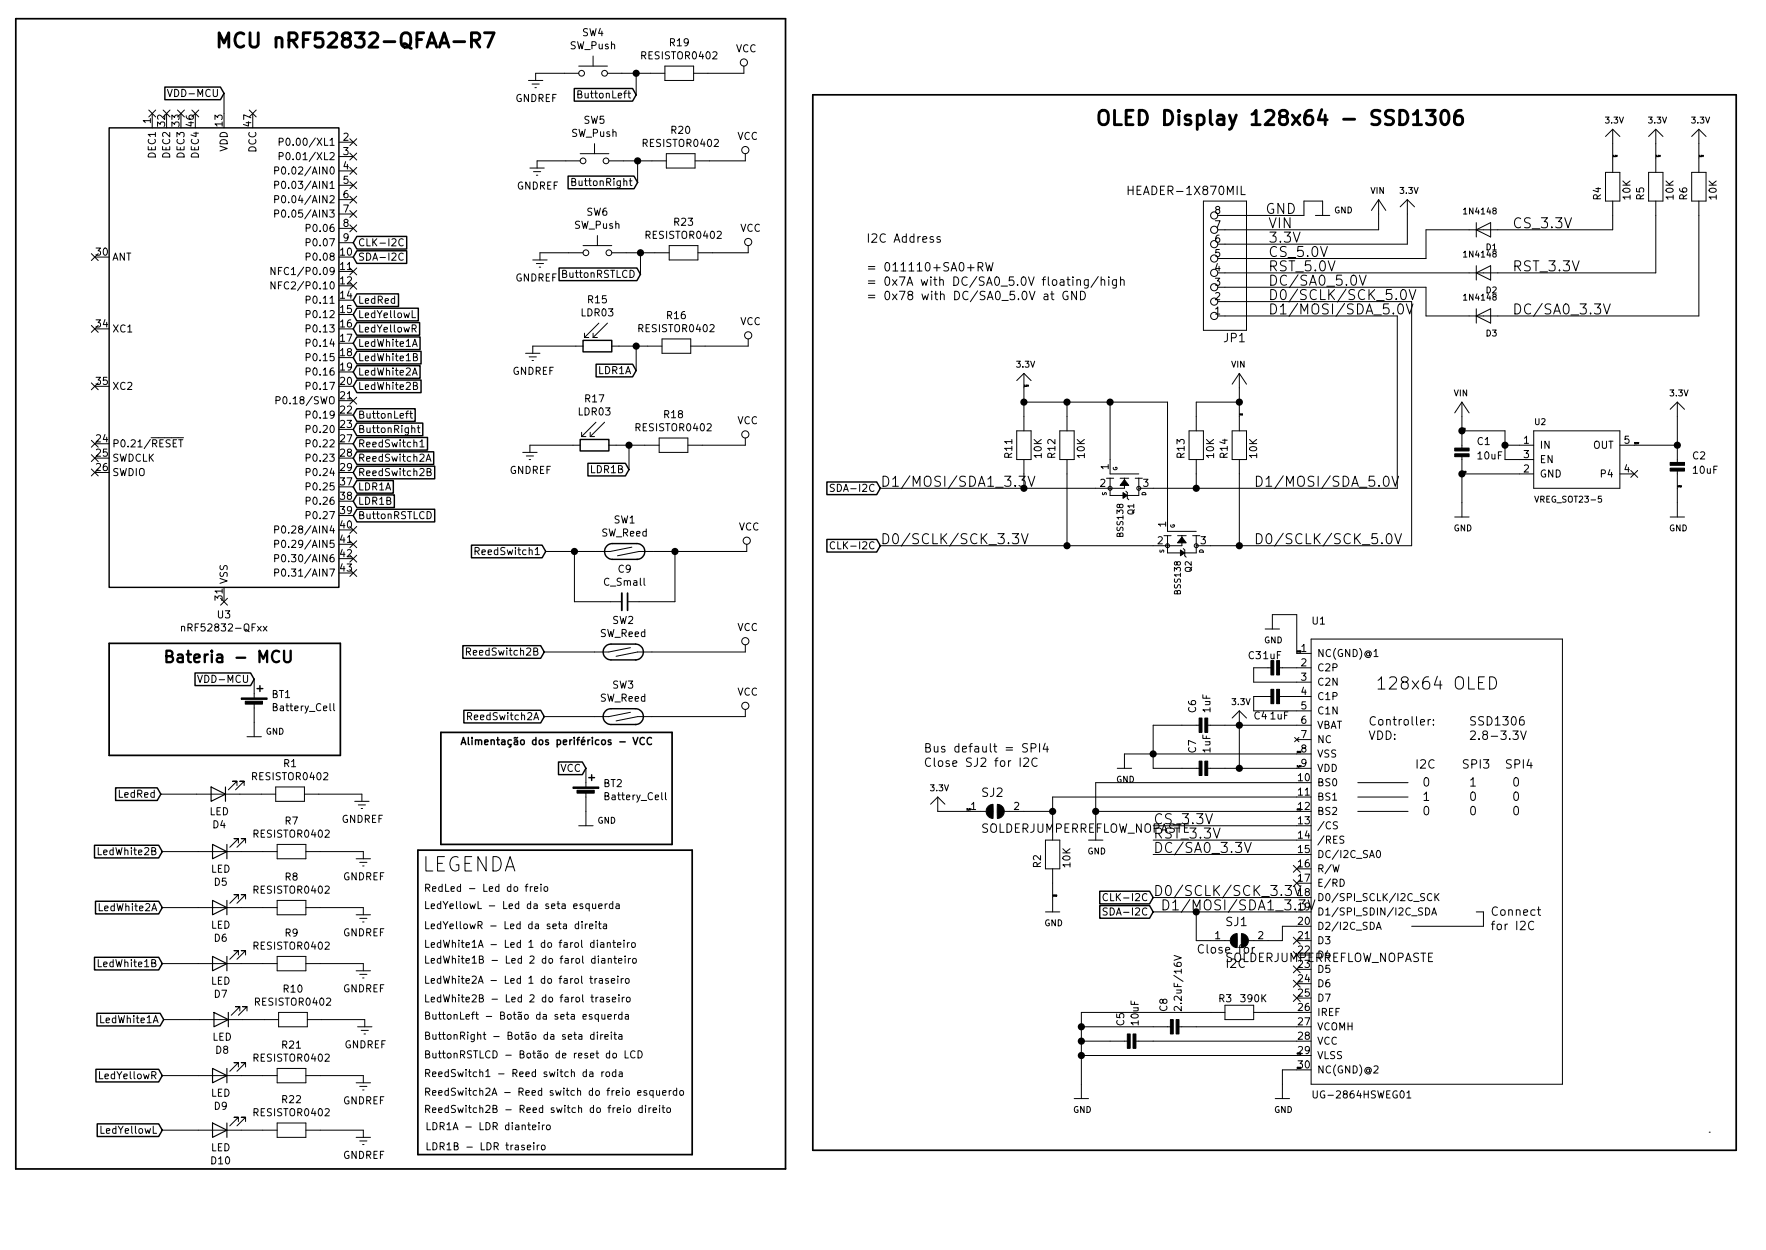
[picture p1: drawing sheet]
<svg xmlns="http://www.w3.org/2000/svg" width="297mm" height="210mm" viewBox="0 0 297 210" stroke-linecap="round" stroke-linejoin="round" font-family="sans-serif">
<defs><g id="words">
<g font-size="3.4">
<text x="36" y="8.1">MCU nRF52832-QFAA-R7</text>
<text x="184.1" y="21.1">OLED Display 128x64 - SSD1306</text>
<text x="71" y="146.6">LEGENDA</text>
</g>
<text font-size="2.9" x="232.6" y="116">128x64 OLED</text>
<text font-size="2.7" x="27.3" y="111.5">Bateria - MCU</text>
<g font-size="2.4">
<text x="212.8" y="36">GND</text>
<text x="213.3" y="40.8">3.3V</text>
<text x="213.3" y="38.4">VIN</text>
<text x="254.3" y="38.4">CS_3.3V</text>
<text x="213.3" y="45.7">RST_5.0V</text>
<text x="213.3" y="43.2">CS_5.0V</text>
<text x="254.3" y="45.7">RST_3.3V</text>
<text x="213.3" y="48.1">DC/SA0_5.0V</text>
<text x="213.3" y="50.5">D0/SCLK/SCK_5.0V</text>
<text x="213.3" y="52.9">D1/MOSI/SDA_5.0V</text>
<text x="254.3" y="52.9">DC/SA0_3.3V</text>
<text x="148.1" y="81.9">D1/MOSI/SDA1_3.3V</text>
<text x="210.9" y="81.9">D1/MOSI/SDA_5.0V</text>
<text x="148.1" y="91.6">D0/SCLK/SCK_3.3V</text>
<text x="210.9" y="91.6">D0/SCLK/SCK_5.0V</text>
<text x="194" y="141.1">RST_3.3V</text>
<text x="194" y="138.7">CS_3.3V</text>
<text x="194" y="143.5">DC/SA0_3.3V</text>
<text x="194" y="150.7">D0/SCLK/SCK_3.3V</text>
<text x="195.2" y="153.1">D1/MOSI/SDA1_3.3V</text>
</g>
<g font-size="2">
<text x="190.4" y="32.8">HEADER-1X870MIL</text>
<text x="145.7" y="40.8">I2C Address</text>
<text x="145.7" y="45.7">= 011110+SA0+RW</text>
<text x="145.7" y="48.1">= 0x7A with DC/SA0_5.0V floating/high</text>
<text x="145.7" y="50.5">= 0x78 with DC/SA0_5.0V at GND</text>
<text x="205.9" y="57.6">JP1</text>
<text x="230.1" y="124.5">VDD:</text>
<text x="230.7" y="122">Controller:</text>
<text x="247.6" y="122">SSD1306</text>
<text x="248.2" y="124.5">2.8-3.3V</text>
<text x="155.3" y="126.6">Bus default = SPI4</text>
<text x="155.3" y="129">Close SJ2 for I2C</text>
<text x="238.2" y="129.3">I2C</text>
<text x="246.1" y="129.3">SPI3</text>
<text x="253.4" y="129.3">SPI4</text>
<text x="165.2" y="134">SJ2</text>
<text x="239.4" y="137.1">0</text>
<text x="239.4" y="132.3">0</text>
<text x="239.4" y="134.7">1</text>
<text x="247.2" y="137.1">0</text>
<text x="247.2" y="134.7">0</text>
<text x="247.2" y="132.3">1</text>
<text x="254.5" y="137.1">0</text>
<text x="254.5" y="134.7">0</text>
<text x="254.5" y="132.3">0</text>
<text x="164.7" y="140.1">SOLDERJUMPERREFLOW_NOPASTE</text>
<text x="206.2" y="155.8">SJ1</text>
<text x="251" y="154">Connect</text>
<text x="201.2" y="160.4">Close for</text>
<text x="205.7" y="161.8">SOLDERJUMPERREFLOW_NOPASTE</text>
<text x="251.4" y="156.5">for I2C</text>
<text x="206" y="162.8">I2C</text>
</g>
<g font-size="1.7">
<text x="95.9" y="8.3">SW_Push</text>
<text x="97.9" y="6.1">SW4</text>
<text x="108.1" y="10">RESISTOR0402</text>
<text x="112.7" y="7.8">R19</text>
<text x="123.8" y="8.8">VCC</text>
<text x="29" y="16.3">VDD-MCU</text>
<text x="86.7" y="17.2">GNDREF</text>
<text x="97.8" y="16.6">ButtonLeft</text>
<text x="25.4" y="20.8" transform="rotate(-90 25.4 20.8)">1</text>
<text x="27.8" y="21.2" transform="rotate(-90 27.8 21.2)">32</text>
<text x="30.2" y="21.2" transform="rotate(-90 30.2 21.2)">33</text>
<text x="32.6" y="21.2" transform="rotate(-90 32.6 21.2)">46</text>
<text x="37.4" y="21.2" transform="rotate(-90 37.4 21.2)">13</text>
<text x="42.3" y="21.2" transform="rotate(-90 42.3 21.2)">47</text>
<text x="57.8" y="23.7">2</text>
<text x="96.1" y="23">SW_Push</text>
<text x="98.2" y="20.8">SW5</text>
<text x="112.9" y="22.5">R20</text>
<text x="124" y="23.5">VCC</text>
<text x="26.2" y="26.5" transform="rotate(-90 26.2 26.5)">DEC1</text>
<text x="28.6" y="26.5" transform="rotate(-90 28.6 26.5)">DEC2</text>
<text x="31" y="26.5" transform="rotate(-90 31 26.5)">DEC3</text>
<text x="33.5" y="26.5" transform="rotate(-90 33.5 26.5)">DEC4</text>
<text x="38.3" y="25.5" transform="rotate(-90 38.3 25.5)">VDD</text>
<text x="43.1" y="25.6" transform="rotate(-90 43.1 25.6)">DCC</text>
<text x="47.8" y="29.4">P0.02/AIN0</text>
<text x="48.6" y="24.5">P0.00/XL1</text>
<text x="48.6" y="26.9">P0.01/XL2</text>
<text x="57.8" y="26.1">3</text>
<text x="57.8" y="28.5">4</text>
<text x="108.3" y="24.7">RESISTOR0402</text>
<text x="47.8" y="31.8">P0.03/AIN1</text>
<text x="47.8" y="34.2">P0.04/AIN2</text>
<text x="57.8" y="30.9">5</text>
<text x="57.8" y="33.3">6</text>
<text x="57.8" y="35.8">7</text>
<text x="86.9" y="31.9">GNDREF</text>
<text x="96.8" y="31.3">ButtonRight</text>
<text x="204.4" y="36">8</text>
<text x="269.3" y="33.6" transform="rotate(-90 269.3 33.6)">R4</text>
<text x="274.2" y="33.5" transform="rotate(-90 274.2 33.5)">10K</text>
<text x="276.5" y="33.6" transform="rotate(-90 276.5 33.6)">R5</text>
<text x="281.5" y="33.5" transform="rotate(-90 281.5 33.5)">10K</text>
<text x="283.8" y="33.6" transform="rotate(-90 283.8 33.6)">R6</text>
<text x="288.7" y="33.5" transform="rotate(-90 288.7 33.5)">10K</text>
<text x="47.8" y="36.6">P0.05/AIN3</text>
<text x="52.1" y="39">P0.06</text>
<text x="52.1" y="41.4">P0.07</text>
<text x="57.8" y="38.2">8</text>
<text x="57.8" y="40.6">9</text>
<text x="60.2" y="41.4">CLK-I2C</text>
<text x="96.6" y="38.5">SW_Push</text>
<text x="98.7" y="36.3">SW6</text>
<text x="108.8" y="40.2">RESISTOR0402</text>
<text x="113.4" y="38">R23</text>
<text x="124.5" y="39">VCC</text>
<text x="204.4" y="40.8">6</text>
<text x="204.4" y="38.4">7</text>
<text x="16.2" y="43">30</text>
<text x="18.8" y="43.8">ANT</text>
<text x="47.3" y="46.3">NFC1/P0.09</text>
<text x="52.1" y="43.8">P0.08</text>
<text x="57.3" y="43">10</text>
<text x="57.3" y="45.4">11</text>
<text x="57.3" y="47.8">12</text>
<text x="60.2" y="43.8">SDA-I2C</text>
<text x="86.7" y="47.3">GNDREF</text>
<text x="94.7" y="46.7">ButtonRSTLCD</text>
<text x="204.4" y="45.7">4</text>
<text x="204.4" y="43.2">5</text>
<text x="47.3" y="48.7">NFC2/P0.10</text>
<text x="52.1" y="51.1">P0.11</text>
<text x="52.1" y="53.5">P0.12</text>
<text x="57.3" y="50.2">14</text>
<text x="57.3" y="52.7">15</text>
<text x="60.2" y="53.5">LedYellowL</text>
<text x="60.2" y="51.1">LedRed</text>
<text x="97.8" y="53.2">LDR03</text>
<text x="98.9" y="51">R15</text>
<text x="112.2" y="53.7">R16</text>
<text x="204.4" y="52.9">1</text>
<text x="204.4" y="50.5">2</text>
<text x="204.4" y="48.1">3</text>
<text x="16.2" y="55.1">34</text>
<text x="18.8" y="55.9">XC1</text>
<text x="52.1" y="55.9">P0.13</text>
<text x="52.1" y="58.3">P0.14</text>
<text x="57.3" y="55.1">16</text>
<text x="57.3" y="57.5">17</text>
<text x="57.3" y="59.9">18</text>
<text x="60.2" y="55.9">LedYellowR</text>
<text x="60.2" y="58.3">LedWhite1A</text>
<text x="107.6" y="55.9">RESISTOR0402</text>
<text x="124.5" y="54.7">VCC</text>
<text x="16.2" y="64.7">35</text>
<text x="18.8" y="65.6">XC2</text>
<text x="52.1" y="60.8">P0.15</text>
<text x="52.1" y="63.2">P0.16</text>
<text x="52.1" y="65.6">P0.17</text>
<text x="57.3" y="62.3">19</text>
<text x="57.3" y="64.7">20</text>
<text x="60.2" y="60.8">LedWhite1B</text>
<text x="60.2" y="63.2">LedWhite2A</text>
<text x="60.2" y="65.6">LedWhite2B</text>
<text x="86.2" y="63">GNDREF</text>
<text x="100.7" y="62.9">LDR1A</text>
<text x="47.6" y="68">P0.18/SWO</text>
<text x="52.1" y="70.4">P0.19</text>
<text x="57.3" y="67.2">21</text>
<text x="57.3" y="69.6">22</text>
<text x="57.3" y="72">23</text>
<text x="60.2" y="70.4">ButtonLeft</text>
<text x="97.3" y="69.9">LDR03</text>
<text x="98.5" y="67.7">R17</text>
<text x="111.7" y="70.3">R18</text>
<text x="124" y="71.4">VCC</text>
<text x="16.2" y="74.4">24</text>
<text x="16.2" y="76.8">25</text>
<text x="18.8" y="75.2">P0.21/RESET</text>
<text x="18.8" y="77.7">SWDCLK</text>
<text x="52.1" y="72.8">P0.20</text>
<text x="52.1" y="75.2">P0.22</text>
<text x="52.1" y="77.7">P0.23</text>
<text x="57.3" y="74.4">27</text>
<text x="57.3" y="76.8">28</text>
<text x="60.2" y="75.2">ReedSwitch1</text>
<text x="60.2" y="77.7">ReedSwitch2A</text>
<text x="60.2" y="72.8">ButtonRight</text>
<text x="107.1" y="72.5">RESISTOR0402</text>
<text x="170.3" y="77" transform="rotate(-90 170.3 77)">R11</text>
<text x="175.2" y="77" transform="rotate(-90 175.2 77)">10K</text>
<text x="177.5" y="77" transform="rotate(-90 177.5 77)">R12</text>
<text x="182.5" y="77" transform="rotate(-90 182.5 77)">10K</text>
<text x="199.2" y="77" transform="rotate(-90 199.2 77)">R13</text>
<text x="204.2" y="77" transform="rotate(-90 204.2 77)">10K</text>
<text x="206.5" y="77" transform="rotate(-90 206.5 77)">R14</text>
<text x="211.4" y="77" transform="rotate(-90 211.4 77)">10K</text>
<text x="248.5" y="74.9">C1</text>
<text x="248.6" y="77.3">10uF</text>
<text x="256.3" y="74.6">1</text>
<text x="256.3" y="77.1">3</text>
<text x="258.9" y="75.5">IN</text>
<text x="258.9" y="77.9">EN</text>
<text x="267.9" y="75.5">OUT</text>
<text x="273.2" y="74.6">5</text>
<text x="284.7" y="77.3">C2</text>
<text x="16.2" y="79.2">26</text>
<text x="18.8" y="80.1">SWDIO</text>
<text x="52.1" y="80.1">P0.24</text>
<text x="52.1" y="82.5">P0.25</text>
<text x="57.3" y="79.2">29</text>
<text x="57.3" y="81.6">37</text>
<text x="60.2" y="82.5">LDR1A</text>
<text x="60.2" y="80.1">ReedSwitch2B</text>
<text x="85.7" y="79.7">GNDREF</text>
<text x="99.4" y="79.6">LDR1B</text>
<text x="140.6" y="82.7">SDA-I2C</text>
<text x="185" y="81.9">2</text>
<text x="186.5" y="79" transform="rotate(-90 186.5 79)">1</text>
<text x="192.3" y="81.9">3</text>
<text x="256.3" y="79.5">2</text>
<text x="258.9" y="80.3">GND</text>
<text x="269.4" y="80.3">P4</text>
<text x="273.2" y="79.5">4</text>
<text x="284.9" y="79.7">10uF</text>
<text x="47.8" y="89.7">P0.28/AIN4</text>
<text x="52.1" y="84.9">P0.26</text>
<text x="52.1" y="87.3">P0.27</text>
<text x="57.3" y="84.1">38</text>
<text x="57.3" y="86.5">39</text>
<text x="57.3" y="88.9">40</text>
<text x="60.2" y="87.3">ButtonRSTLCD</text>
<text x="60.2" y="84.9">LDR1B</text>
<text x="103.3" y="88">SW1</text>
<text x="124.3" y="89.2">VCC</text>
<text x="196.1" y="88.6" transform="rotate(-90 196.1 88.6)">1</text>
<text x="47.8" y="92.2">P0.29/AIN5</text>
<text x="47.8" y="94.6">P0.30/AIN6</text>
<text x="57.3" y="91.3">41</text>
<text x="57.3" y="93.7">42</text>
<text x="80.6" y="93.4">ReedSwitch1</text>
<text x="101.2" y="90.2">SW_Reed</text>
<text x="140.7" y="92.4">CLK-I2C</text>
<text x="194.7" y="91.6">2</text>
<text x="202" y="91.6">3</text>
<text x="37.4" y="100.9" transform="rotate(-90 37.4 100.9)">31</text>
<text x="38.3" y="98.3" transform="rotate(-90 38.3 98.3)">VSS</text>
<text x="47.8" y="97">P0.31/AIN7</text>
<text x="57.3" y="96.1">43</text>
<text x="101.8" y="98.5">C_Small</text>
<text x="104" y="96.3">C9</text>
<text x="31.3" y="106.2">nRF52832-QFxx</text>
<text x="36.6" y="104">U3</text>
<text x="101" y="107.2">SW_Reed</text>
<text x="103" y="105">SW2</text>
<text x="124" y="106.1">VCC</text>
<text x="220.7" y="105.1">U1</text>
<text x="79.1" y="110.3">ReedSwitch2B</text>
<text x="210" y="110.9">C3</text>
<text x="212.5" y="110.9">1uF</text>
<text x="218.9" y="109.7">1</text>
<text x="218.9" y="112.1">2</text>
<text x="221.5" y="110.5">NC(GND)@1</text>
<text x="221.5" y="112.9">C2P</text>
<text x="34.1" y="114.9">VDD-MCU</text>
<text x="45.7" y="117.4">BT1</text>
<text x="46.2" y="119.6">Battery_Cell</text>
<text x="101" y="118">SW_Reed</text>
<text x="103" y="115.8">SW3</text>
<text x="124" y="117">VCC</text>
<text x="201.2" y="119.9" transform="rotate(-90 201.2 119.9)">C6</text>
<text x="203.6" y="119.8" transform="rotate(-90 203.6 119.8)">1uF</text>
<text x="218.9" y="114.5">3</text>
<text x="218.9" y="116.9">4</text>
<text x="218.9" y="119.3">5</text>
<text x="221.5" y="115.3">C2N</text>
<text x="221.5" y="117.8">C1P</text>
<text x="77.3" y="125.3">Alimentação dos periféricos - VCC</text>
<text x="79.1" y="121.1">ReedSwitch2A</text>
<text x="211" y="121">C4</text>
<text x="213.7" y="121">1uF</text>
<text x="218.9" y="121.7">6</text>
<text x="218.9" y="124.2">7</text>
<text x="221.5" y="120.2">C1N</text>
<text x="221.5" y="122.6">VBAT</text>
<text x="221.5" y="125">NC</text>
<text x="42.6" y="131.2">RESISTOR0402</text>
<text x="47.7" y="129">R1</text>
<text x="94.3" y="129.8">VCC</text>
<text x="201.2" y="126.6" transform="rotate(-90 201.2 126.6)">C7</text>
<text x="203.6" y="126.6" transform="rotate(-90 203.6 126.6)">1uF</text>
<text x="218.4" y="131.4">10</text>
<text x="218.9" y="126.6">8</text>
<text x="218.9" y="129">9</text>
<text x="221.5" y="127.4">VSS</text>
<text x="221.5" y="129.8">VDD</text>
<text x="20.1" y="134.2">LedRed</text>
<text x="35.2" y="137.1">LED</text>
<text x="101.5" y="132.4">BT2</text>
<text x="102" y="134.6">Battery_Cell</text>
<text x="163.3" y="136.2">1</text>
<text x="170.6" y="136.2">2</text>
<text x="218.4" y="133.8">11</text>
<text x="218.4" y="136.2">12</text>
<text x="221.5" y="132.3">BS0</text>
<text x="221.5" y="134.7">BS1</text>
<text x="221.5" y="137.1">BS2</text>
<text x="16.8" y="143.8">LedWhite2B</text>
<text x="35.8" y="139.3">D4</text>
<text x="42.9" y="140.9">RESISTOR0402</text>
<text x="48" y="138.7">R7</text>
<text x="57.4" y="138.4">GNDREF</text>
<text x="218.4" y="138.7">13</text>
<text x="218.4" y="141.1">14</text>
<text x="218.4" y="143.5">15</text>
<text x="221.5" y="139.5">/CS</text>
<text x="221.5" y="141.9">/RES</text>
<text x="35.5" y="146.8">LED</text>
<text x="36.1" y="149">D5</text>
<text x="48" y="148.1">R8</text>
<text x="57.7" y="148.1">GNDREF</text>
<text x="175.1" y="145.9" transform="rotate(-90 175.1 145.9)">R2</text>
<text x="180" y="145.9" transform="rotate(-90 180 145.9)">10K</text>
<text x="218.4" y="145.9">16</text>
<text x="218.4" y="148.3">17</text>
<text x="221.5" y="144.3">DC/I2C_SA0</text>
<text x="221.5" y="146.7">R/W</text>
<text x="221.5" y="149.2">E/RD</text>
<text x="16.8" y="153.3">LedWhite2A</text>
<text x="42.9" y="150.3">RESISTOR0402</text>
<text x="71.3" y="152.9">LedYellowL - Led da seta esquerda</text>
<text x="71.3" y="150">RedLed - Led do freio</text>
<text x="186.5" y="154">SDA-I2C</text>
<text x="186.6" y="151.6">CLK-I2C</text>
<text x="218.4" y="150.7">18</text>
<text x="218.4" y="153.1">19</text>
<text x="218.4" y="155.6">20</text>
<text x="221.5" y="151.6">D0/SPI_SCLK/I2C_SCK</text>
<text x="221.5" y="154">D1/SPI_SDIN/I2C_SDA</text>
<text x="35.5" y="156.2">LED</text>
<text x="36.1" y="158.4">D6</text>
<text x="42.9" y="159.7">RESISTOR0402</text>
<text x="48" y="157.5">R9</text>
<text x="57.7" y="157.5">GNDREF</text>
<text x="71.3" y="159.4">LedWhite1A - Led 1 do farol dianteiro</text>
<text x="71.3" y="156.3">LedYellowR - Led da seta direita</text>
<text x="204.4" y="158">1</text>
<text x="211.6" y="158">2</text>
<text x="218.4" y="158">21</text>
<text x="218.4" y="160.4">22</text>
<text x="221.5" y="156.4">D2/I2C_SDA</text>
<text x="221.5" y="158.8">D3</text>
<text x="221.5" y="161.2">D4</text>
<text x="16.8" y="162.7">LedWhite1B</text>
<text x="35.5" y="165.6">LED</text>
<text x="36.1" y="167.8">D7</text>
<text x="47.7" y="167">R10</text>
<text x="57.7" y="166.9">GNDREF</text>
<text x="71.3" y="165.5">LedWhite2A - Led 1 do farol traseiro</text>
<text x="71.3" y="162.1">LedWhite1B - Led 2 do farol dianteiro</text>
<text x="218.4" y="162.8">23</text>
<text x="218.4" y="165.2">24</text>
<text x="218.4" y="167.6">25</text>
<text x="221.5" y="163.7">D5</text>
<text x="221.5" y="166.1">D6</text>
<text x="17.1" y="172.1">LedWhite1A</text>
<text x="43.1" y="169.2">RESISTOR0402</text>
<text x="71.3" y="168.6">LedWhite2B - Led 2 do farol traseiro</text>
<text x="71.3" y="171.5">ButtonLeft - Botão da seta esquerda</text>
<text x="189.1" y="172.5" transform="rotate(-90 189.1 172.5)">C5</text>
<text x="191.5" y="172.4" transform="rotate(-90 191.5 172.4)">10uF</text>
<text x="196.4" y="170.1" transform="rotate(-90 196.4 170.1)">C8</text>
<text x="198.8" y="169.3" transform="rotate(-90 198.8 169.3)">2.2uF/16V</text>
<text x="205" y="168.6">R3</text>
<text x="208.8" y="168.6">390K</text>
<text x="218.4" y="170.1">26</text>
<text x="218.4" y="172.5">27</text>
<text x="221.5" y="168.5">D7</text>
<text x="221.5" y="170.9">IREF</text>
<text x="221.5" y="173.3">VCOMH</text>
<text x="35.7" y="175.1">LED</text>
<text x="36.3" y="177.3">D8</text>
<text x="42.9" y="178.6">RESISTOR0402</text>
<text x="47.5" y="176.4">R21</text>
<text x="57.9" y="176.3">GNDREF</text>
<text x="71.3" y="178">ButtonRSTLCD - Botão de reset do LCD</text>
<text x="71.3" y="174.9">ButtonRight - Botão da seta direita</text>
<text x="218.4" y="174.9">28</text>
<text x="218.4" y="177.3">29</text>
<text x="218.4" y="179.7">30</text>
<text x="221.5" y="175.7">VCC</text>
<text x="221.5" y="178.1">VLSS</text>
<text x="17" y="181.5">LedYellowR</text>
<text x="35.5" y="184.5">LED</text>
<text x="47.5" y="185.6">R22</text>
<text x="57.7" y="185.8">GNDREF</text>
<text x="71.3" y="181.2">ReedSwitch1 - Reed switch da roda</text>
<text x="71.3" y="184.3">ReedSwitch2A - Reed switch do freio esquerdo</text>
<text x="221.5" y="180.6">NC(GND)@2</text>
<text x="221.6" y="184.8">UG-2864HSWEG01</text>
<text x="17.2" y="190.7">LedYellowL</text>
<text x="36.1" y="186.7">D9</text>
<text x="42.9" y="187.8">RESISTOR0402</text>
<text x="71.3" y="187.2">ReedSwitch2B - Reed switch do freio direito</text>
<text x="71.5" y="190.1">LDR1A - LDR dianteiro</text>
<text x="35.5" y="193.7">LED</text>
<text x="35.6" y="195.9">D10</text>
<text x="57.7" y="194.9">GNDREF</text>
<text x="71.5" y="193.5">LDR1B - LDR traseiro</text>
</g>
<g font-size="1.4">
<text x="270.1" y="20.8">3.3V</text>
<text x="277.3" y="20.8">3.3V</text>
<text x="284.6" y="20.8">3.3V</text>
<text x="224.4" y="35.9">GND</text>
<text x="230.5" y="32.6">VIN</text>
<text x="235.5" y="32.6">3.3V</text>
<text x="246.4" y="36">1N4148</text>
<text x="246.4" y="43.3">1N4148</text>
<text x="250" y="42.1">D1</text>
<text x="246.4" y="50.5">1N4148</text>
<text x="250" y="49.3">D2</text>
<text x="250" y="56.6">D3</text>
<text x="171" y="61.8">3.3V</text>
<text x="207.1" y="61.8">VIN</text>
<text x="244.5" y="66.6">VIN</text>
<text x="258.2" y="71.5">U2</text>
<text x="280.9" y="66.6">3.3V</text>
<text x="190.7" y="86.6" transform="rotate(-90 190.7 86.6)">Q1</text>
<text x="244.5" y="89.4">GND</text>
<text x="258.5" y="84.5">VREG_SOT23-5</text>
<text x="280.7" y="89.4">GND</text>
<text x="188.9" y="90.2" transform="rotate(-90 188.9 90.2)">BSS138</text>
<text x="198.6" y="99.8" transform="rotate(-90 198.6 99.8)">BSS138</text>
<text x="200.4" y="96.2" transform="rotate(-90 200.4 96.2)">Q2</text>
<text x="212.6" y="108.2">GND</text>
<text x="207.3" y="118.6">3.3V</text>
<text x="44.7" y="123.6">GND</text>
<text x="187.7" y="131.6">GND</text>
<text x="156.5" y="133.1">3.3V</text>
<text x="100.5" y="138.5">GND</text>
<text x="182.9" y="143.7">GND</text>
<text x="175.7" y="155.8">GND</text>
<text x="180.5" y="187.2">GND</text>
<text x="214.3" y="187.2">GND</text>
</g>
<g font-size=".9">
<text x="186.1" y="83.3" transform="rotate(-90 186.1 83.3)">S</text>
<text x="187.9" y="79.2" transform="rotate(-90 187.9 79.2)">G</text>
<text x="192.8" y="83.4" transform="rotate(-90 192.8 83.4)">D</text>
<text x="197.6" y="88.8" transform="rotate(-90 197.6 88.8)">G</text>
<text x="195.8" y="93" transform="rotate(-90 195.8 93)">S</text>
<text x="202.4" y="93" transform="rotate(-90 202.4 93)">D</text>
</g>
<g font-size=".3">
<text x="271.3" y="26.4">3.3V</text>
<text x="278.5" y="26.4">3.3V</text>
<text x="285.7" y="26.4">3.3V</text>
<text x="172.2" y="65">3.3V</text>
<text x="208.5" y="69.9">VIN</text>
<text x="245.9" y="72.3">VIN</text>
<text x="274.9" y="74.7">3.3V</text>
<text x="245.9" y="79.5">GND</text>
<text x="282.1" y="81.9">GND</text>
<text x="218.1" y="109.7">GND</text>
<text x="218.1" y="126.6">GND</text>
<text x="218.1" y="129">3.3V</text>
<text x="162.6" y="136.3">3.3V</text>
<text x="218.1" y="136.3">GND</text>
<text x="177.1" y="150.8">GND</text>
<text x="218.1" y="179.8">GND</text>
<text x="218.1" y="177.3">GND</text>
</g>
</g></defs>
<g fill="none" stroke="#000" stroke-width=".17">
<path d="M25 18.5l1.2 1.2M25.6 19.1v2.4M26.2 18.5l-1.2 1.2M27.4 18.5l1.2 1.2M28.2 15l.4 1.2 .4-1.2M28.6 18.5l-1.2 1.2M29.9 18.5l1.1 1.2M31 18.5l-1.1 1.2M32.3 18.5l1.1 1.2M33.4 18.5l-1.1 1.2M37.7 15.7v3.4M41.9 18.5l1.2 1.2"/>
<path d="M43.1 18.5l-1.2 1.2M88.9 13.5h2.4M89.5 14.1h1.2M90 14.7h.2M97.2 15.9l.5-.1 .1-.4-.6-.1v1.2h.5l.2-.2v-.2l-.3-.2M97.3 11.1h4.9M97.3 12.3h-7.2v1.2M99.8 9.4v1.7M102.2 12.3h9.6M105.6 15.7h.5M105.8 15.3v1l.3 .2M107 12.3v3.6"/>
<path d="M111.8 11.1h4.9v2.4h-4.9zM125.1 11.1v1.2h-8.4M46.2 28.7h.6v-.5l-.1-.1h-.5v1.2M46.2 31.1h.6v-.5l-.1-.1h-.5v1.2M46.2 33.5h.6v-.5l-.1-.1h-.5v1.2M46.2 35.9h.6v-.5l-.1-.1h-.5v1.2M47 23.9l.6-.1v-.4l-.2-.2h-.4v1.3M47 26.3l.6-.1v-.4l-.2-.1h-.4v1.2M47.5 28.2l.1-.1a.64 .64 0 0 1 .5 .6 .64 .64 0 0 1-.5 .6l-.3-.5zM47.5 33l.1-.1a.64 .64 0 0 1 .5 .6 .64 .64 0 0 1-.5 .6l-.3-.4zM47.5 35.4l.1-.1a.64 .64 0 0 1 .5 .6 .64 .64 0 0 1-.5 .6l-.3-.4zM47.5 30.6l.1-.1a.64 .64 0 0 1 .5 .6 .64 .64 0 0 1-.5 .6 .79 .79 0 0 1-.1-1.1z"/>
<path d="M48.2 23.4l.2-.2a.64 .64 0 0 1 .4 .6 .64 .64 0 0 1-.4 .7l-.3-.5zM48.2 25.8l.2-.1a.64 .64 0 0 1 .4 .6 .64 .64 0 0 1-.4 .6l-.3-.5zM51.5 38.4l.6-.1v-.4l-.1-.2h-.5v1.2M57 23.9h2.4M57 26.3h2.4M57 28.8h2.4M57 31.2h2.4M57 33.6h2.4M57 36h2.4M57 38.4h2.4M58.8 35.4l1.2 1.2M58.8 23.3l1.2 1.2"/>
<path d="M58.8 37.8l1.2 1.2M58.8 33l1.2 1.2M58.8 30.6l1.2 1.1M58.8 28.2l1.2 1.1M58.8 25.8l1.2 1.1M60 30.6l-1.2 1.1M60 33l-1.2 1.2M60 23.3l-1.2 1.2M60 37.8l-1.2 1.2M60 35.4l-1.2 1.2M60 28.2l-1.2 1.1M60 25.8l-1.2 1.1"/>
<path d="M89.1 28.3h2.4M89.7 28.9h1.2M90.2 29.5h.3M96.2 30.6l.5-.1 .1-.2v-.2l-.6-.1v1.2h.4l.2-.1 .1-.3-.3-.2M97.6 27.1h-7.3v1.2M97.6 25.9h4.8M100 24.2v1.7M100.5 39.6v1.7M102.4 27.1h9.7M105.8 30.4h.5M106 30v1l.3 .2M107.2 27.1v3.6"/>
<path d="M112.1 25.9h4.8v2.4h-4.8zM125.4 25.9v1.2h-8.5M158.1 39.9a.34 .34 0 0 0-.5 .1l.1 .2 .4 .1 .1 .2-.2 .3-.4-.1M189.8 31.3v1.4M189.8 32h.8M202.4 33.8h7.3v21.8h-7.3zM204.8 36.2h14.5v-2.4h3.2v2.4M208.8 31.3v1.4h.6M221.3 36.2h2.4M231.9 33.6v5.1h-27.1M231.9 33.6l-1.2 1.8M231.9 33.6l1.2 1.8"/>
<path d="M236.7 33.6l-1.2 1.2M236.7 33.6l1.2 1.2M236.7 33.6v7.5h-31.9M248.3 38.7l2.4-1.3v2.5zM248.3 37.4v2.5M270 29h2.5v4.8h-2.5zM271.3 21.7v7.3M271.3 33.8v4.9h-31.4v4.8h-35.1M271.3 21.7l-1.3 1.3M271.3 21.7l1.2 1.3M277.3 29h2.4v4.8h-2.4zM278.5 21.7v7.3"/>
<path d="M278.5 33.8v12.1h-73.7M278.5 21.7l-1.2 1.3M278.5 21.7l1.2 1.3M284.5 29h2.5v4.8h-2.5zM285.7 33.8v19.3h-45.8v-4.8h-35.1M285.7 21.7l-1.2 1.3M285.7 21.7l1.3 1.3M285.7 21.7v7.3M15.4 42.7l1.1 1.1M15.4 54.7l1.1 1.2M16.5 42.7l-1.1 1.1M16.5 54.7l-1.1 1.2"/>
<path d="M46.3 45v1.2l-.7-1.2v1.2M46.3 47.4v1.2l-.7-1.2v1.2M51.5 43.2l.6-.1v-.4l-.1-.1h-.5v1.2M51.5 50.4h.6v-.5l-.1-.1h-.5v1.2M51.5 52.9l.6-.1v-.5l-.1-.1h-.5v1.2M51.5 55.3l.6-.1v-.4l-.1-.2h-.5v1.3M51.5 57.7l.6-.1v-.4l-.1-.1h-.5v1.2M51.5 40.8l.6-.1v-.4l-.1-.1h-.5v1.2M57 40.8h2.4M58.8 47.5l1.2 1.2M58.8 45.1l1.2 1.1M60 47.5l-1.2 1.2"/>
<path d="M60 45.1l-1.2 1.1M67.8 40.3a.57 .57 0 0 0-.8 .4 .57 .57 0 0 0 .6 .7l.2-.2M67.8 42.7a.57 .57 0 0 0-.8 .4 .57 .57 0 0 0 .6 .7l.2-.1M69.3 55.3l.6-.1 .1-.4-.2-.2h-.5v1.3M69.3 52.2v1.2h.6M69.4 58.3l.4-1.2 .4 1.2M69.5 57.9h.6M69.6 55.3l.4 .6M88.4 59.4h2.4M89.6 43.7h2.4M90.2 44.3h1.2M90.7 44.9h.2"/>
<path d="M98.1 41.3h4.8M98.1 42.5h-7.3v1.2M98.1 58.2h-8.5v1.2M98.3 56v.8M98.3 56.8h.7M99.8 56.8h.7M99.8 56v.8M100.7 54.4l-2.4 2.4M102.2 54.4l-2.4 2.4M102.9 42.5h9.7M102.9 58.2h8.5M107 58.2v4.1"/>
<path d="M107.7 42.5v3.6M111.4 57h4.8v2.4h-4.8zM112.6 41.3h4.8v2.4h-4.8zM125.8 41.3v1.2h-8.4M125.8 57v1.2h-9.6M164.5 44.9l.7-.1 .1-.2v-.3l-.3-.1h-.5v1.4M164.9 44.9l.4 .7M165.8 44.2l.3 1.4 .3-1 .3 1 .3-1.4M176.7 49.5h.6M176.9 49v1.2l.4 .2M179.6 49.1a.7 .7 0 0 0-.9 .5 .7 .7 0 0 0 .5 .8l.4-.1v-.5h-.2M181.1 49v1.4l-.8-1.4v1.4"/>
<path d="M181.1 47.2l.3-.2 .3 .1v.9M181.1 47v1M181.7 49a.72 .72 0 0 1 .9 .7 .72 .72 0 0 1-.9 .7zM183 47v1.2l-.2 .3-.4-.1M183 47.1a.46 .46 0 0 0-.6 .1v.7a.46 .46 0 0 0 .6 0M184.7 46.5l-1.2 1.8M185.2 47.2l.2-.2 .3 .1 .1 .9M185.2 46.6v1.4M186.5 46.6v.1M186.5 47v1M187.8 47l-.1 1.3-.2 .2-.3-.1M187.8 47.1l-.4-.1-.3 .3v.4l.1 .2h.6"/>
<path d="M188.5 47.2v-.1a.34 .34 0 0 1 .6 .2v.7M188.5 46.6v1.4M204.8 53.1h30.2v29h-43.5M204.8 50.7h32.6v41.1h-36.2M228.6 46.3l.6 1.7 .6-1.7M235.2 51.3a.4 .4 0 0 1 .5-.2 .4 .4 0 0 1 .3 .4 .86 .86 0 0 1-.5 1.3l-.2-.1a1.34 1.34 0 0 1-.1-1.4zM235.7 48.9a.4 .4 0 0 1 .4-.2 .4 .4 0 0 1 .3 .3 .86 .86 0 0 1-.4 1.4l-.2-.1a1.34 1.34 0 0 1-.1-1.4zM236.5 51.1l.6 1.7 .6-1.7M237 48.7l.6 1.7 .5-1.7M248.3 53.1l2.4-1.2v2.5zM248.3 45.9l2.4-1.2v2.4zM248.3 44.7v2.4"/>
<path d="M248.3 51.9v2.5M269.7 51.1l.6 1.7 .5-1.7M15.4 74.1l1.1 1.1M15.4 76.5l1.1 1.1M15.4 78.9l1.1 1.2M15.4 64.4l1.1 1.2M16.5 74.1l-1.1 1.1M16.5 76.5l-1.1 1.1M16.5 78.9l-1.1 1.2M16.5 64.4l-1.1 1.2M28.8 73.6h2.1M30 74h.7"/>
<path d="M30.4 74v1.2M46.4 67.3h.6l.1-.2v-.3l-.2-.1h-.5v1.2M51.5 60.1h.6v-.5l-.1-.1h-.5v1.2M51.5 62.5h.6v-.5l-.1-.1h-.5v1.2M51.5 64.9h.6v-.5l-.1-.1h-.5v1.2M51.5 69.8l.6-.1v-.4l-.1-.2h-.5v1.2M51.5 72.2l.6-.1v-.4l-.1-.1h-.5v1.2M51.5 74.6l.6-.1v-.4l-.1-.1h-.5v1.2M51.5 77h.6v-.5l-.1-.1h-.5v1.2M51.5 79.4h.6v-.5l-.1-.1h-.5v1.2M58.8 66.8l1.2 1.2M60 66.8l-1.2 1.2"/>
<path d="M68.2 69.5h.5M68.7 69.1l-.3 .2v1M68.9 69.5h.5M69.1 69.1v1.1l.3 .1M69.3 72.1l.1-.1h.3l.1 .8M69.4 63.1l.4-1.2 .4 1.2M69.5 62.8h.6M69.5 60.1l.6-.1v-.4l-.6-.1v1.2h.5l.2-.2v-.2l-.2-.2M69.5 64.9l.6-.1v-.4l-.6-.1v1.2h.5l.2-.2v-.2l-.2-.2M70.2 72h.4M70.4 71.6v1l.2 .2M70.6 74.3l.4-.3v1.2"/>
<path d="M70.6 75.2h.7M71.7 77.6l.4-1.2 .4 1.2M71.8 77.3h.6M71.8 79.4l.6-.1 .1-.2-.1-.2-.6-.1v1.2h.5l.2-.1v-.3l-.3-.2M87.9 76.1h2.4M88.5 76.7h1.2M89 77.3h.3M89 60h1.2M89.5 60.6h.2M97.6 74.9h-8.5v1.2M97.8 72.7v.7M97.8 73.4h.7"/>
<path d="M99.3 73.4h.7M99.3 72.7v.7M100.2 71l-2.4 2.4M101.7 71l-2.4 2.4M102.4 74.9h8.5M105.8 74.9v4.1M110.9 73.7h4.8v2.4h-4.8zM125.4 73.7v1.2h-9.7M171 72.5h2.4v4.8h-2.4zM172.2 67.6h24.2v21.8h4.8M172.2 62.8l-1.2 1.2M172.2 62.8l1.2 1.2"/>
<path d="M172.2 62.8v9.7M172.2 77.3v4.8M178.3 72.5h2.4v4.8h-2.4zM179.5 67.6v4.9M179.5 77.3v14.5M186.7 67.6v12.1h4.8M200 72.5h2.4v4.8h-2.4zM201.2 77.3v4.8M207.2 72.5h2.5v4.8h-2.5zM208.5 67.6h-7.3v4.9M208.5 62.8v9.7M208.5 77.3v14.5"/>
<path d="M208.5 62.8l-1.3 1.8M208.5 62.8l1.2 1.8M245.9 67.6v8M245.9 76.6v10.4M245.9 72.5h7.2v4.8h4.9M245.9 79.7h12.1M245.9 67.6l-1.2 1.9M245.9 67.6l1.2 1.9M253.1 74.9h4.9M258 72.5h14.5v9.6h-14.5zM272.5 74.9h9.6M272.5 79.7h2.4"/>
<path d="M274.3 79.1l1.2 1.2M275.5 79.1l-1.2 1.2M282.1 67.6v10.4M282.1 79v8M282.1 67.6l-1.2 1.2M282.1 67.6l1.2 1.2M46.2 89.1l.6-.1v-.4l-.1-.1h-.5v1.2M46.2 91.5h.6v-.5l-.1-.1h-.5v1.2M46.2 93.9h.6v-.5l-.1-.1h-.5v1.2M46.2 96.3h.6v-.5l-.1-.1h-.5v1.2M47.5 88.6l.1-.1a.64 .64 0 0 1 .5 .6 .64 .64 0 0 1-.5 .6l-.3-.5zM47.5 93.4l.1-.1a.64 .64 0 0 1 .5 .6 .64 .64 0 0 1-.5 .6l-.3-.5z"/>
<path d="M47.5 95.8l.1-.1a.64 .64 0 0 1 .5 .6 .64 .64 0 0 1-.5 .6l-.3-.4zM47.5 90.9h.1a.64 .64 0 0 1 .5 .6 .64 .64 0 0 1-.5 .6 .79 .79 0 0 1-.1-1.2zM51.5 81.8h.6v-.5l-.1-.1h-.5v1.2M51.5 84.3l.6-.1v-.4l-.1-.2h-.5v1.2M51.5 86.7l.6-.1v-.4l-.1-.2h-.5v1.3M58.8 88.6l1.2 1.1M58.8 91l1.2 1.1M58.8 93.4l1.2 1.1M58.8 95.8l1.2 1.2M60 88.6l-1.2 1.1M60 91l-1.2 1.1M60 93.4l-1.2 1.1"/>
<path d="M60 95.8l-1.2 1.2M71.8 86a.61 .61 0 0 1 .7 .6 .61 .61 0 0 1-.7 .7zM79.9 92.7l.7-.1v-.4l-.7-.1v1.2M96.6 92.8v8.4h8M106.3 92l-3.6 .8h-10.9M113.5 92.8v8.4h-7.9M125.6 91.6v1.2h-18.1l-3.6 .7M140.3 81.5h-.4l-.2 .1-.1 .2 .2 .2 .4 .2 .1 .2-.2 .3-.5-.1M140.4 91.2a.57 .57 0 0 0-.8 .4 .57 .57 0 0 0 .6 .7l.2-.1M170.3 89.8h1l-.6 .6a.47 .47 0 0 1 .6 .3v.4l-.1 .3-.7 .1-.2-.2M171.4 80.1h1l-.5 .7a.42 .42 0 0 1 .5 .3v.4l-.1 .2-.7 .1-.2-.2M171.8 89.8l.6 1.7 .5-1.7"/>
<path d="M172.9 80.1l.6 1.7 .6-1.7M186.1 80.4h1.2M186.7 80.4v2.9h4.8v-2.9M188.4 80.4h1.5M189.1 80.4v1.7h-41M189.4 82.6l.2 .3v.9l.3 .3M190.9 80.4h1.2M195.8 90.1h1.2M196.4 90.1v2.9h4.8v-2.9M198.1 90.1h1.4M198.8 90.1v1.7h-50.7M199 92.3l.3 .2v1l.2 .2"/>
<path d="M200.6 90.1h1.2M232.8 80.3a.4 .4 0 0 1 .4-.2 .4 .4 0 0 1 .3 .3 .86 .86 0 0 1-.4 1.4l-.2-.1a1.34 1.34 0 0 1-.1-1.4zM233.3 89.9a.4 .4 0 0 1 .4-.1 .4 .4 0 0 1 .3 .3 .86 .86 0 0 1-.5 1.4l-.1-.1a1.34 1.34 0 0 1-.1-1.5zM234.1 80.1l.6 1.7 .5-1.7M234.6 89.8l.6 1.7 .5-1.7M244.7 87h2.4M280.9 87h2.4M30.5 105.5l.2-.2 .3 .1 .1 .7M30.5 105.3v.8M33.2 113.6l.4 1.2 .4-1.2M37.1 100.6l1.2 1.2M38.3 100.6l-1.2 1.2"/>
<path d="M42.8 114.3v3.1M42.8 118.4v5.5M44.3 105.3l.6 .8M44.9 105.3l-.6 .8M56.1 118.3v1.1l.2 .1M78.5 109.6l.6-.1v-.4l-.6-.1v1.2M106 119.8l-3.6 .7h-10.9M106 108.9l-3.6 .8h-10.9M125.4 108.5v1.2h-18.2l-3.6 .7M125.4 119.3v1.2h-18.2l-3.6 .8M208.5 119.6v9.6M208.5 119.6l-1.3 1.2"/>
<path d="M208.5 119.6l1.2 1.2M212.8 105.8h2.4M214 105.8v-2.4h4.1v6.5h2.4M214 117.2h-3.1v2.4h9.6M214 112.3h-3.1v2.4h9.6M215 117.2h5.5M215 112.3h5.5M220.5 107.5h42.3v74.9h-42.3zM231.1 110.4h.7M231.8 114.4l.6-.6v2.1M231.8 115.9h1.1M250.6 113.8a1.08 1.08 0 0 1 1.1 .7 1.08 1.08 0 0 1-.4 1.3l-.7 .1z"/>
<path d="M27.1 133.6h19.3M39.9 132.1v-.7h-.8h.8l-1.5 1.5M41.1 132.1v-.7h-.8h.8l-1.5 1.5M41.5 123.9h2.5M46.4 132.4h4.8v2.4h-4.8zM51.2 133.6h9.7v1.2M59.7 134.8h2.4M60.3 135.4h1.2M60.7 136h.3M78.6 120.5l.7-.1v-.4l-.2-.1h-.5v1.2M97.3 138.9h2.5M98.5 129.2v3.2"/>
<path d="M98.5 133.3v5.6M111.9 133.3v1.1l.2 .1M157.7 134.1l-1.2 1.2M157.7 134.1l1.2 1.2M157.7 134.1v2.4h8.1M169 136.5h8.1M171.6 127.5v1.4M172.2 127.6l.6-.1 .1 .1 .1 .3-.9 1h.9M172.8 125.2a.59 .59 0 0 0-.7 0l-.1 .3 .1 .2 .6 .2 .1 .3-.3 .3-.5-.1M173.4 125.8h.7l.1-.3v-.3l-.2-.1h-.6v1.4M174.4 127.6a.68 .68 0 0 0-.9 .5 .68 .68 0 0 0 .7 .8l.2-.1M174.9 125.1v1.4"/>
<path d="M175.8 125l-.3 1h.9M176.1 125.5v1M184.3 136.5h33.8M187.9 129.2h2.4M194 138.9h24.1M201.9 122h-7.9v7.2h7.9M202.9 122h17.6M202.9 129.2h17.6M217.8 124l.7 .8M218.1 134.1h-41v7.2M218.1 131.6h-33.8v9.7M218.1 124.4h2.4"/>
<path d="M218.5 124l-.7 .8M220.5 126.8h-31.4v2.4M224.9 138.3l-.4-.1-.3 .3 .2 .2 .5 .3v.3l-.2 .1h-.5M228.4 136.5h8.4M228.4 134.1h8.4M228.4 131.6h8.4M240.6 121l-.4 .3M241.1 121.8v.2M241.1 121.1v.1M247.3 123.1l.3-.1h.3l.3 .4-.9 1h.9M255.8 123l.5 1.4 .4-1.4M27.3 143.2h19.3"/>
<path d="M27.3 152.7h19.3M40.1 141.8v-.7h-.7h.7l-1.5 1.4M40.1 151.2v-.7h-.7h.7l-1.5 1.4M41.3 141.8v-.7h-.7h.7l-1.4 1.4M41.3 151.2v-.7h-.7h.7l-1.4 1.4M46.6 142h4.8v2.5h-4.8zM46.6 151.5h4.8v2.4h-4.8zM51.4 143.2h9.7v1.3M51.4 152.7h9.7v1.2M59.9 144.5h2.4M59.9 153.9h2.4M60.5 154.5h1.2"/>
<path d="M60.5 145.1h1.2M61 155.1h.2M61 145.7h.2M88.3 149.1h.5M88.8 148.7l-.3 .2v1M89.2 149.1v.8M89.5 149.1l-.3 .3M89.9 149.5l.6-.1-.1-.2-.3-.1-.2 .2 .1 .6h.4M91 148.7v.1M91 149.1v.8M91.6 149.2l.3-.1 .2 .2-.1 .6h-.3l-.2-.2zM97.3 155.5l-.3-.1-.3 .2 .2 .6h.4"/>
<path d="M97.3 155v1.2M97.9 155v.1M97.9 155.4v.8M98.5 155.4v.8M98.8 155.4l-.3 .2M99.1 152.1l-.4-.1-.2 .3 .1 .5h.5M99.1 152v1.2M99.2 155.8l.5-.1v-.2l-.4-.1-.1 .2v.6h.5M99.7 152v.8h.3l.2-.1M99.9 158.6h-.3l-.3 .2 .1 .5h.5M99.9 158.1v1.3M100.2 152v.8"/>
<path d="M100.2 155v.1M100.2 155.4v.8M100.5 158.1v.2M100.5 158.6v.8M100.7 155.4h.4M100.7 152.4l.6-.1-.1-.2-.3-.1-.2 .2 .1 .6h.4M100.8 155v1l.3 .2M101 158.6h.5l.1 .8M101.5 155.5h.5v.7M101.6 158.8l-.4 .1-.2 .2v.2h.6M101.8 152v.8M102 155.7l-.4 .1-.2 .1 .2 .3h.4"/>
<path d="M102.1 152l-.3 .3M102.1 158.7l.2-.1h.3l.1 .8M102.1 158.6v.8M103.1 152.1l-.4-.1-.2 .3 .1 .5h.5M103.1 151.6v1.2M103.1 158.6h.4M103.2 158.1v1.1l.3 .2M103.6 152.1h.5l.1 .7M103.9 158.9l.5-.1v-.2h-.4l-.1 .1v.6h.5M104.2 152.3l-.5 .1-.1 .1 .1 .3h.5M105 158.1v.2M105 158.6v.8"/>
<path d="M105.5 158.6v.8M105.9 158.6l-.4 .2M106.3 158.6h.3l.2 .1 .1 .4-.2 .2-.3 .1-.1-.2zM175.8 153.4h2.5M175.8 141.3h2.5v4.8h-2.5zM177.1 146.1v7.3M183.1 141.3h2.4M186.2 152.8l-.4-.1-.2 .1-.1 .2 .2 .2 .4 .2 .1 .3-.2 .2h-.5M186.3 150.4a.57 .57 0 0 0-.8 .4 .57 .57 0 0 0 .6 .7l.2-.1M194 153.4h24.1M194 141.3h24.1M194 143.7h24.1"/>
<path d="M194 151h24.1M201.2 153.4v4.8h5.7M209.3 141.7l.6 1.7 .6-1.7M209.4 159.4h.4l.2 .2v.4l-.2 .3-.4-.1-.1-.2v-.4zM210.6 159.4v.9M211 159.4h-.2l-.2 .2M216.2 148.9h1l-.6 .7a.47 .47 0 0 1 .6 .3v.4l-.1 .3h-.7l-.2-.1M217.5 148l1.2 1.1M217.5 145.6l1.2 1.1M217.5 157.6l1.2 1.2M217.7 148.9l.6 1.7 .5-1.7M218.1 155.8h-2.4v2.4h-5.7"/>
<path d="M218.5 151.4h1l-.5 .6a.42 .42 0 0 1 .5 .3v.4l-.1 .3h-.7l-.2-.1M218.7 148l-1.2 1.1M218.7 145.6l-1.2 1.1M218.7 157.6l-1.2 1.2M220 151.4l.6 1.6 .6-1.6M225.4 147.9a.61 .61 0 0 1 .7 .6 .61 .61 0 0 1-.7 .6zM226 140.7l-.4-.1-.2 .2 .1 .4 .5 .2v.2l-.2 .2h-.4M231.5 156.3l.4-1.2 .4 1.2M231.6 143.2l.2-.2a.64 .64 0 0 1 .4 .7 .64 .64 0 0 1-.4 .6l-.3-.5zM231.6 156h.6M239.8 152.7a.61 .61 0 0 1 .7 .6 .61 .61 0 0 1-.7 .6zM240.8 150.4a.57 .57 0 0 0-.8 .4 .57 .57 0 0 0 .6 .7l.2-.1"/>
<path d="M240.8 153.9l.4-1.2 .4 1.2M240.9 153.6h.6M241.4 150.3v1.2M241.5 150.8l.5 .7M242 150.3l-.6 .7M248.3 153.4h1.2v2.4h-12.1M258 155.1a.56 .56 0 0 0-.7 0 .56 .56 0 0 0-.2 .7 .54 .54 0 0 0 .3 .5 .54 .54 0 0 0 .6 0M258.6 153h.5M258.8 152.5v1.3l.3 .2M27.3 162.1h19.3M27.5 171.5h19.4M40.1 160.6v-.7h-.7h.7l-1.5 1.5"/>
<path d="M40.1 179.5v-.8h-.7h.7l-1.5 1.5M40.3 170.1v-.8h-.7h.7l-1.4 1.5M41.3 160.6v-.7h-.7h.7l-1.4 1.5M41.3 179.5v-.8h-.7h.7l-1.4 1.5M41.5 170.1v-.8h-.7h.7l-1.4 1.5M46.6 160.9h4.8v2.4h-4.8zM46.6 179.7h4.8v2.4h-4.8zM46.9 170.3h4.8v2.4h-4.8zM51.4 162.1h9.7v1.2M51.7 171.5h9.7v1.2M59.9 163.3h2.4M60.1 172.7h2.5"/>
<path d="M60.5 163.9h1.2M60.7 173.3h1.3M61 164.5h.2M61.2 173.9h.3M97.4 174.1h.4l.1 .7M97.9 174.3l-.4 .1-.2 .1 .1 .3h.5M98.6 179.9v1.2M99.2 164.6h.5M99.4 164.2v1l.3 .2M99.4 167.7h.4M99.6 167.3v1.1l.2 .1M99.6 170.7l-.3-.1-.2 .2 .1 .2 .4 .1v.3h-.5"/>
<path d="M99.9 174.1l-.3-.1-.3 .2 .1 .6h.5M99.9 173.6v1.2M100.1 161.3l-.4-.1-.2 .2 .1 .6h.5M100.1 160.8v1.2M100.1 164.6v.8M100.2 167.7v.8M100.4 164.6l-.3 .2M100.5 173.6v.1M100.5 174v.8M100.6 167.7l-.4 .3M100.7 160.8v.1M100.7 170.7l-.4-.1-.2 .3 .1 .5h.5"/>
<path d="M100.7 161.2v.8M100.7 170.6v1.2M100.8 164.6h.5v.8M101 167.8h.4l.1 .7M101 174v.8M101.2 161.3h.5v.7M101.2 170.6l.1 .8h.3l.1-.1M101.3 164.9h-.4l-.1 .2v.2h.5M101.4 174l-.4 .2M101.5 168l-.4 .1-.2 .1 .1 .3h.5M101.7 161.5l-.4 .1-.1 .1 .1 .3h.4M101.7 174.4l.6-.1-.1-.2-.3-.1-.2 .2 .1 .6h.4"/>
<path d="M101.7 170.6v.8M102.2 171l.6-.1v-.2l-.4-.1-.2 .2 .1 .6h.5M102.3 164.6h-.3l-.1 .2v.1l.4 .2v.2h-.4M102.3 161.3l.2-.1 .3 .1v.7M102.3 161.2v.8M102.5 167.8l-.3-.1-.2 .2 .1 .2 .4 .1v.3h-.5M102.5 177.2h-.3l-.2 .2 .1 .5h.4M102.5 176.7v1.3M102.8 165l.6-.1v-.3h-.4l-.2 .2 .1 .5h.5M102.8 173.6v.1M102.8 174v.8M103 168.1l.6-.1-.1-.2-.3-.1-.2 .2 .1 .6h.4"/>
<path d="M103.2 177.2h.3l.1 .1 .1 .4-.1 .2-.3 .1-.2-.2v-.4zM103.2 161.2h.5M103.2 174h.5M103.4 170.6v.8M103.4 160.8v1l.3 .2M103.4 173.6v1l.3 .2M103.6 179.9v1.2M103.7 170.6l-.2 .1-.1 .2M103.9 164.2v.1M103.9 164.6v.8M104 161.6l.6-.1v-.2l-.4-.1-.2 .2 .1 .6h.5M104.1 167.3v.1"/>
<path d="M104.1 174.1h.5v.7M104.1 167.7v.8M104.5 164.6v.8M104.6 170.7l-.3-.1-.3 .3 .2 .5h.4M104.6 174.3l-.4 .1-.2 .1 .2 .3h.4M104.6 170.2v1.2M104.7 167.7v.8M104.9 164.6l-.4 .2M105 167.7l-.3 .3M105.1 160.8v.1M105.1 176.7v1.3h.6M105.1 161.2v.8"/>
<path d="M105.2 170.7h.5v.7M105.2 164.7l.2-.1 .4 .1v.5l-.1 .1-.3 .1-.2-.1zM105.4 167.9l.2-.2 .3 .2 .1 .4-.1 .2h-.3l-.2-.1zM105.7 170.9l-.4 .1-.2 .1 .1 .3h.5M105.7 161.2v.8M106.1 161.2l-.4 .2M106.4 161.3l.2-.1 .4 .1v.5l-.1 .2h-.3l-.2-.1zM106.8 176.9a.49 .49 0 0 0-.6 0 .49 .49 0 0 0-.1 .5 .44 .44 0 0 0 .2 .5 .44 .44 0 0 0 .5-.1M107.3 176.7a.61 .61 0 0 1 .7 .6 .61 .61 0 0 1-.7 .7zM181.9 172.7h15.2M181.9 175.1h8M181.9 177.5h36.2"/>
<path d="M190.8 175.1h27.3M197.5 160.7l1.2 .4-1.2 .4M198.1 172.7h20M198.7 169.3v.7l-.9-.7-.3 .2 .1 .5M206 169.1h4.9v2.4h-4.9zM206 170.3h-24.1v14.5M210.9 170.3h7.2M217.5 164.9l1.2 1.1M217.5 167.3l1.2 1.2M217.5 162.5l1.2 1.1M218.1 180h-2.4v4.8M218.7 164.9l-1.2 1.1"/>
<path d="M218.7 167.3l-1.2 1.2M218.7 162.5l-1.2 1.1M27.3 190.1h19.3M27.3 180.9h19.3M40.1 188.7v-.8h-.7h.7l-1.5 1.5M41.3 188.7v-.8h-.7h.7l-1.4 1.5M46.6 188.9h4.8v2.4h-4.8zM51.4 190.1h9.7v1.2M51.4 180.9h9.7v1.2M59.9 191.3h2.4M59.9 182.1h2.4M60.5 191.9h1.2"/>
<path d="M60.5 182.7h1.2M61 192.5h.2M61 183.3h.2M88.7 193l.6-.1-.1-.2-.3-.1-.2 .2v.6h.5M89.6 189.6l.5-.1v-.2l-.4-.1-.1 .2v.6h.5M89.8 192.2v.1M89.8 192.6v.8M90.4 192.6v.8M90.7 188.8v.1M90.7 189.2v.8M90.7 192.6l-.3 .2M91.2 192.7l.2-.1 .3 .2-.1 .6h-.3l-.2-.1z"/>
<path d="M91.2 189.2v.8M91.6 189.2l-.4 .2M92 189.3l.3-.1 .3 .2-.2 .6h-.3l-.2-.2zM98.6 180.3h-.3l-.2 .2 .1 .5h.4M99.2 180.3h.5v.8M99.7 180.6h-.4l-.1 .2v.2h.5M101.2 180.3v.8M101.6 180.3h-.3l-.1 .2M102 180.3h.3l.2 .1-.1 .6-.3 .1-.2-.2zM103.6 180.3h-.4l-.2 .2 .1 .5h.5M104.2 180.3h.4l.1 .8M104.7 180.6h-.4l-.2 .2 .1 .2h.5"/>
<path d="M104.9 185.9v.1M104.9 186.3v.8M105.5 186.4l.3-.1 .3 .3-.2 .5h-.2l-.3-.2zM107.3 183.8l.5-.1v-.2l-.4-.1-.1 .2v.6h.5M108 186.4l-.3-.1-.3 .3 .2 .5h.4M108 185.9v1.2M108.6 185.9v.1M108.6 186.3v.8M108.8 183.5l-.3-.1-.2 .2 .1 .2 .4 .1v.3h-.5M109.2 186.3v.8M109.5 186.3l-.3 .3M109.9 183.5l-.4-.1-.2 .3 .1 .5h.5"/>
<path d="M109.9 186.7l.5-.1v-.2l-.4-.1-.1 .2v.6h.5M109.9 183.4v1.2M110.4 183.4l.1 .8h.3l.1-.1M110.9 185.9v.1M110.9 183.4v.8M110.9 186.3v.8M111.4 186.3h.4M111.4 183.8l.6-.1v-.2l-.4-.1-.2 .2 .1 .6h.5M111.5 185.9v1.1l.3 .1M112.3 186.4l.3-.1 .2 .3v.3l-.2 .2h-.3l-.2-.2zM112.6 183.4v.8M112.9 183.4l-.2 .1-.1 .2"/>
<path d="M113.8 183.5l-.3-.1-.3 .3 .2 .5h.4M113.8 183v1.2M114.4 183.5l.3-.1 .3 .3-.1 .5h-.3l-.3-.2zM180.7 184.8h2.4M214.5 184.8h2.4M220.9 183.5v1l.2 .2 .3-.1 .2-.1v-1M236.6 183.8l.4-.3v1.2M236.6 184.7h.7M287.5 190.4h.1"/>
<circle cx="97.8" cy="12.3" r=".48"/>
<circle cx="101.7" cy="12.3" r=".48"/>
<circle cx="125.1" cy="10.5" r=".6"/>
<circle cx="98.1" cy="27.1" r=".48"/>
<circle cx="101.9" cy="27.1" r=".48"/>
<circle cx="125.4" cy="25.2" r=".6"/>
<circle cx="204.2" cy="36.2" r=".6"/>
<circle cx="204.2" cy="38.7" r=".6"/>
<circle cx="98.5" cy="42.5" r=".48"/>
<circle cx="102.4" cy="42.5" r=".48"/>
<circle cx="125.8" cy="56.4" r=".6"/>
<circle cx="125.8" cy="40.7" r=".6"/>
<circle cx="204.2" cy="48.3" r=".6"/>
<circle cx="204.2" cy="45.9" r=".6"/>
<circle cx="204.2" cy="50.7" r=".6"/>
<circle cx="204.2" cy="53.1" r=".6"/>
<circle cx="204.2" cy="41.1" r=".6"/>
<circle cx="204.2" cy="43.5" r=".6"/>
<circle cx="125.4" cy="73.1" r=".6"/>
<circle cx="125.6" cy="90.9" r=".6"/>
<circle cx="186.7" cy="82.1" r=".34"/>
<circle cx="191.5" cy="82.1" r=".34"/>
<circle cx="196.4" cy="91.8" r=".34"/>
<circle cx="201.2" cy="91.8" r=".34"/>
<circle cx="125.4" cy="107.9" r=".6"/>
<circle cx="125.4" cy="118.7" r=".6"/>
</g>
<g fill="#000" stroke="#000" stroke-width=".17">
<path d="M244.7 76.3h2.4v.5h-2.4zM244.7 75.4h2.4v.5h-2.4zM280.9 78.8h2.4v.4h-2.4zM280.9 77.8h2.4v.5h-2.4zM189.1 80.7l.8 .9h-1.5zM188.9 82.9l.7 .4-.7 .5zM198.8 90.3l.7 1h-1.4zM198.5 92.5l.8 .5-.8 .5zM40.6 117.4h4.3v.2h-4.3zM41.3 118h2.9v.4h-2.9zM213.8 115.9h.4v2.5h-.4zM213.8 111.1h.4v2.4h-.4z"/>
<path d="M214.7 115.9h.5v2.5h-.5zM214.7 111.1h.5v2.4h-.5zM96.4 132.4h4.3v.2h-4.3zM97.1 132.9h2.9v.5h-2.9zM166.1 135.7l.5-.3 .4-.1v2.4a1.18 1.18 0 0 1-1-.7 1.18 1.18 0 0 1 .1-1.3zM167.8 135.3a1.18 1.18 0 0 1 1.1 1.2 1.18 1.18 0 0 1-1.1 1.2zM201.7 120.8h.5v2.4h-.5zM201.7 128h.5v2.4h-.5zM202.7 120.8h.4v2.4h-.4zM202.7 128h.4v2.4h-.4zM207.3 157.4l.4-.3 .4-.1v2.4a1.18 1.18 0 0 1-1.1-.7 1.18 1.18 0 0 1 .3-1.3zM208.8 157a1.18 1.18 0 0 1 1.2 1.2 1.18 1.18 0 0 1-1.2 1.2z"/>
<path d="M189.6 173.9h.5v2.4h-.5zM190.6 173.9h.5v2.4h-.5zM196.9 171.5h.4v2.4h-.4zM197.8 171.5h.5v2.4h-.5z"/>
</g>
<g fill="none" stroke="#000" stroke-width=".19">
<path d="M35.5 132.4l2.4 1.2-2.4 1.2zM37.9 132.4v2.4M35.7 142l2.5 1.2-2.5 1.3zM35.7 151.5l2.5 1.2-2.5 1.2zM38.2 142v2.5M38.2 151.5v2.4M35.7 160.9l2.5 1.2-2.5 1.2zM35.7 179.7l2.5 1.2-2.5 1.2zM36 170.3l2.4 1.2-2.4 1.2zM38.2 160.9v2.4M38.2 179.7v2.4M38.4 170.3v2.4"/>
<path d="M35.7 188.9l2.5 1.2-2.5 1.2zM38.2 188.9v2.4"/>
</g>
<g fill="none" stroke="#000" stroke-width=".24">
<path d="M27.7 14.6h9.4l.6 1.1-.6 1.1h-9.4zM96.6 14.9h9.8l.6 1-.6 1.1h-9.8zM18.4 21.5h38.6v77.3h-38.6zM60 39.8h8.4v2.1h-8.4l-.6-1.1zM95.6 29.6h11l.6 1.1-.6 1h-11zM60 54.3h10.6v2.1h-10.6l-.6-1.1zM60 56.7h10.7v2.1h-10.7l-.6-1.1zM60 59.1h10.8v2.1h-10.8l-.6-1zM60 51.8h10.4v2.2h-10.4l-.6-1.1zM60 49.4h7v2.2h-7l-.6-1.1zM60 42.2h8.4v2.1h-8.4l-.6-1.1zM94 45.1h13.1l.6 1-.6 1.1h-13.1z"/>
<path d="M98.1 57.3h4.8v1.9h-4.8zM60 61.5h10.7v2.1h-10.7l-.6-1zM60 63.9h10.8v2.1h-10.8l-.6-1zM60 68.8h9.8v2.1h-9.8l-.6-1.1zM60 73.6h11.9v2.1h-11.9l-.6-1.1zM60 76h12.9v2.1h-12.9l-.6-1zM60 78.4h13.1v2.1h-13.1l-.6-1zM60 71.2h11.1v2.1h-11.1l-.6-1.1zM97.6 73.9h4.8v2h-4.8zM98.9 77.9h6.3l.6 1.1-.6 1.1h-6.3zM100.3 61.3h6.1l.6 1-.6 1.1h-6.1zM60 85.7h13.1v2.1h-13.1l-.6-1.1z"/>
<path d="M60 80.8h6.2v2.2h-6.2l-.6-1.1zM60 83.2h6.3v2.2h-6.3l-.6-1.1zM79.3 91.7h11.9l.6 1.1-.6 1h-11.9zM107.1 94.1a1.33 1.33 0 0 0 1.4-1.3 1.33 1.33 0 0 0-1.4-1.4h-4.1a1.33 1.33 0 0 0-1.3 1.4 1.33 1.33 0 0 0 1.3 1.3h4.2M139.1 90.7h8.4l.6 1.1-.6 1.1h-8.4zM139.1 81.1h8.4l.6 1-.6 1.1h-8.4zM32.8 113.2h9.3l.7 1.1-.7 1h-9.3zM43.2 115.8h1M43.7 115.3v1M77.8 108.6h13.1l.6 1.1-.6 1h-13.1zM78 119.5h12.9l.6 1-.6 1.1h-12.9zM106.9 111a1.33 1.33 0 0 0 1.3-1.3 1.33 1.33 0 0 0-1.3-1.4h-4.1a1.33 1.33 0 0 0-1.4 1.4 1.33 1.33 0 0 0 1.4 1.3h4.2"/>
<path d="M19.4 132.5h7l.7 1.1-.7 1h-7zM93.9 128.2h4l.6 1-.6 1.1h-4zM99 130.8h1M99.5 130.3v1M106.5 124l.4 1.2 .4-1.2M106.9 121.9a1.33 1.33 0 0 0 1.3-1.4 1.33 1.33 0 0 0-1.3-1.3h-4.1a1.33 1.33 0 0 0-1.4 1.3 1.33 1.33 0 0 0 1.4 1.4h4.2M108.4 124.2a.57 .57 0 0 0-.8 .4 .57 .57 0 0 0 .5 .6l.3-.1M109.6 124.2a.57 .57 0 0 0-.8 .4 .57 .57 0 0 0 .5 .6l.3-.1M15.9 142.2h10.8l.6 1-.6 1.1h-10.8zM16.1 151.6h10.6l.6 1.1-.6 1h-10.6zM185 149.9h8.4l.6 1.1-.6 1h-8.4zM185 152.3h8.4l.6 1.1-.6 1h-8.4z"/>
<path d="M15.9 161h10.8l.6 1.1-.6 1h-10.8zM16.1 179.9h10.6l.6 1-.6 1.1h-10.6zM16.3 170.4h10.6l.6 1.1-.6 1.1h-10.6zM16.4 189h10.3l.6 1.1-.6 1.1h-10.3z"/>
</g>
<path d="M104.6 99.8v2.9" fill="none" stroke="#000" stroke-width=".31"/>
<path d="M2.7 3.1h129.4v193.5h-129.4zM136.7 15.9h155.3v177.6h-155.3zM105.6 99.8v2.9M18.4 108.2h38.8v18.9h-38.8zM74.2 123.2h38.8v18.8h-38.8zM70.3 143h46.1v51.2h-46.1z" fill="none" stroke="#000" stroke-width=".29"/>
<path d="M47 109.6a.79 .79 0 0 0-1 0 .79 .79 0 0 0-.3 .9 .73 .73 0 0 0 .4 .8 .73 .73 0 0 0 .9-.1M47.8 109.5v1.5l.3 .4 .6-.1 .2-.3v-1.5" fill="none" stroke="#000" stroke-width=".39"/>
<path d="M76.3 7h1.9M79.3 6.8h.9a.65 .65 0 0 0 .5-.7 .65 .65 0 0 0-.5-.6h-.9v2.4M79.9 6.8l.8 1.1M81.5 5.5h1.6l-1 2.4M237.7 19.2l.3-.1 .4-.5v2.4M239.9 18.6h1.5l-.8 .9a.65 .65 0 0 1 .8 .4v.6l-.2 .4-.3 .1h-.6l-.4-.3M242.6 18.8a.59 .59 0 0 1 .6-.2 .59 .59 0 0 1 .4 .4 1.42 1.42 0 0 1-.5 2 .66 .66 0 0 1-.7-.5 2.27 2.27 0 0 1 .2-1.7zM245.8 18.6a.96 .96 0 0 0-1.2 1v.9l.3 .4 .7 .1 .4-.5v-.6l-.1-.2-.3-.2h-.5l-.3 .2-.2 .2M237.7 21h1.4" fill="none" stroke="#000" stroke-width=".48"/>
<g fill="#000" stroke="#000" stroke-width=".24">
<circle cx="107" cy="12.3" r=".48"/>
<circle cx="107.2" cy="27.1" r=".48"/>
<circle cx="107" cy="58.2" r=".48"/>
<circle cx="107.7" cy="42.5" r=".48"/>
<circle cx="105.8" cy="74.9" r=".48"/>
<circle cx="172.2" cy="67.6" r=".48"/>
<circle cx="179.5" cy="67.6" r=".48"/>
<circle cx="186.7" cy="67.6" r=".48"/>
<circle cx="208.5" cy="67.6" r=".48"/>
<circle cx="245.9" cy="72.5" r=".48"/>
<circle cx="245.9" cy="79.7" r=".48"/>
<circle cx="253.1" cy="74.9" r=".48"/>
<circle cx="282.1" cy="74.9" r=".48"/>
<circle cx="96.6" cy="92.8" r=".48"/>
<circle cx="113.5" cy="92.8" r=".48"/>
<circle cx="172.2" cy="82.1" r=".48"/>
<circle cx="179.5" cy="91.8" r=".48"/>
<circle cx="201.2" cy="82.1" r=".48"/>
<circle cx="208.5" cy="91.8" r=".48"/>
<circle cx="177.1" cy="136.5" r=".48"/>
<circle cx="184.3" cy="136.5" r=".48"/>
<circle cx="194" cy="126.8" r=".48"/>
<circle cx="208.5" cy="129.2" r=".48"/>
<circle cx="208.5" cy="122" r=".48"/>
<circle cx="181.9" cy="177.5" r=".48"/>
<circle cx="181.9" cy="175.1" r=".48"/>
<circle cx="181.9" cy="172.7" r=".48"/>
</g>
<use href="#words"/>
</svg>
